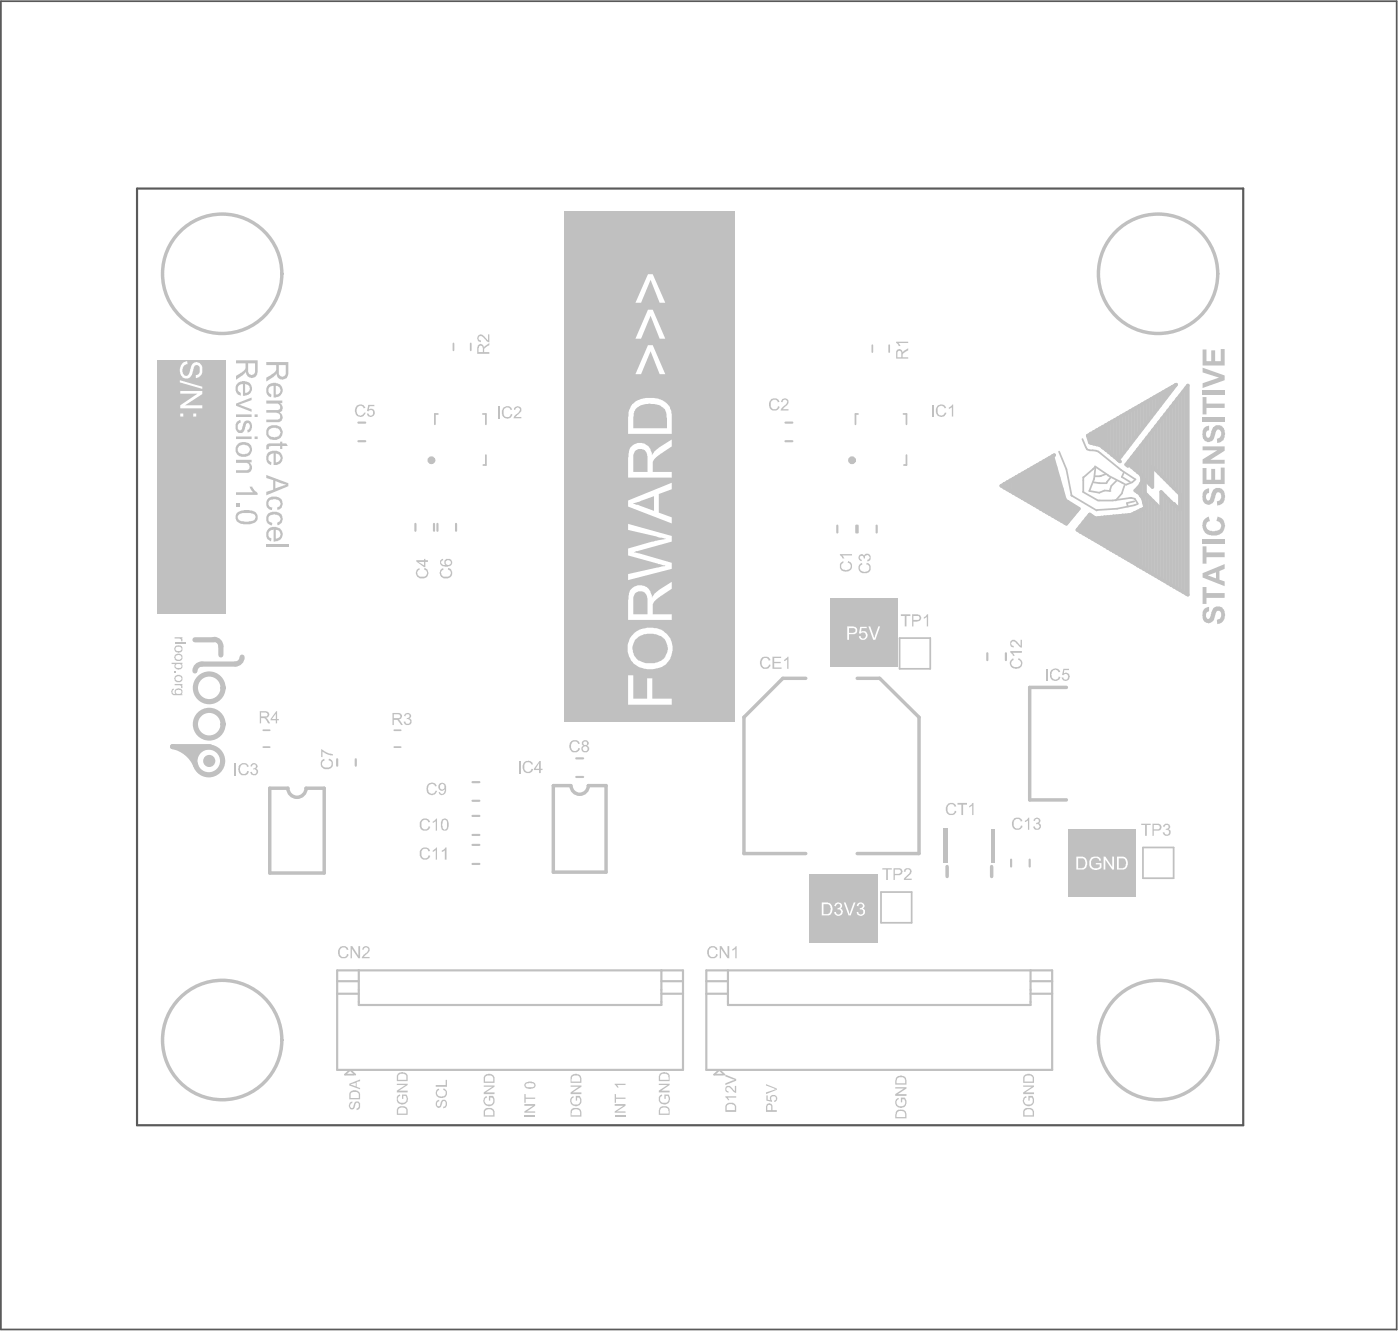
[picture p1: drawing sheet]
<svg xmlns="http://www.w3.org/2000/svg" width="137mm" height="131mm" viewBox="0 0 137 131" stroke-linecap="round" stroke-linejoin="round" font-family="sans-serif">
<path d="M.1 .1h136.5v129.8h-136.5z" fill="none" stroke="#5a5a5a" stroke-width=".17"/>
<path d="M13.4 18.4h108.2v91.5h-108.2z" fill="none" stroke="#5a5a5a" stroke-width=".21"/>
<path d="M16.9 73h3.6M19.1 62.5h1.8M19.2 73.4h-.9l-.2-.2h.2l.5 .6M19.7 64.9h3.3M20.5 74.1v.3M21.6 63.1v.9" fill="none" stroke="#c0c0c0" stroke-width=".51"/>
<g fill="none" stroke="#c0c0c0" stroke-width=".17">
<path d="M44.3 33.6v.6M46 33.6v.6M85.3 33.7v.7M86.9 33.7v.7M42.8 40.4h-.3v1.1M47.2 40.4h.3v1.1M47.5 44.5v.9h-.2M83.9 40.4h-.3v1.1M88.3 40.4h.3v1.1M88.6 44.5v.9h-.2M103.5 44.1l.8 1.8 .5 2.5M104.7 48.4l2.5 1.5a14.5 14.5 0 0 0 4-.7"/>
<path d="M105.8 42.9l.5 1 .2 .1a1.2 1.2 0 0 1 1.1 .3l2 1.6 1.4 .9M105.9 48.1l1.4 .8h1.5l1.8-.3 .3 .1 .3 .5M105.9 46.6v1.5M106.9 47.1l1.3 .1M107.1 45.6l1.3 .8M107.1 45.7l-.1 1.1-.5 1.2 1 .1 .5-.2 .6 .1M107.1 45.6l-1.2 1.1M108.1 46.3l-.6 .2h-.4M108.3 46.4l1.8 1M108.6 46.7l-.4 .5M109.2 47l-.5 .5-.2 .5M109.7 46.6l.8 .5"/>
<path d="M109.9 46.2l-.2 .4M109.9 47.5l-.2 .7-.6 .7M110.9 49l-.7 .2 .1 .3M111 46.8l-.3 .3-.6 .2M25.7 73h.7M25.7 71.3h.7M38.5 73h.7M38.5 71.3h.7M88 62.3h3v3h-3zM86.1 87.2h3v3h-3zM111.7 82.8h3v3h-3zM34.6 105h-.9l.5-.5 .5 .5"/>
<path d="M70.7 105h-.9l.5-.5 .5 .5"/>
</g>
<g fill="none" stroke="#c0c0c0" stroke-width=".21">
<path d="M35 43.1h.7M35 41.3h.7M40.6 51.2v.7M42.4 51.2v.7M42.8 51.2v.7M44.6 51.2v.7M76.8 43.1h.7M76.8 41.3h.7M81.9 51.4v.6M83.7 51.4v.6M83.9 51.4v.6M85.7 51.4v.6"/>
<path d="M33 74.2v.6M34.8 74.2v.6M46.2 78.2h.7M46.2 79.7h.7M46.2 76.4h.7M56.3 75.9h.7M56.3 74.1h.7M96.5 63.8v.7M98.3 63.8v.7M33 94.8h33.8v9.7h-33.8zM33 95.9h2.1M33 97.1h2.1"/>
<path d="M35.1 94.8v3.4h29.6v-3.4M46.2 84.4h.7M46.2 81.6h.7M46.2 82.5h.7M64.7 95.9h2.1M64.7 97.1h2.1M69.1 94.8h33.8v9.7h-33.8zM69.1 95.9h2.1M69.1 97.1h2.1M71.2 94.8v3.4h29.6v-3.4M98.9 84v.7M100.7 84v.7"/>
<path d="M100.8 95.9h2.1M100.8 97.1h2.1"/>
</g>
<g fill="none" stroke="#c0c0c0" stroke-width=".34">
<path d="M110.8 40v3M111.1 39.8v2.8M111.4 39.6v2.7M111.7 39.5v2.4M112 39.3v2.2M112.3 39.1v2M112.5 39v1.7M112.8 38.8v1.6M113.1 38.6v1.4M113.4 38.5v1.1M113.7 38.3v.9M114 38.1v.7"/>
<path d="M114.3 38v.4M114.5 39.7v7.7M114.6 37.8v.2M114.8 39.3v8.4M114.9 37.6v.1M115.1 39v9M115.4 38.6v19.1M115.7 38.2v19.7M116 37.9v20.1M97.9 47.5l5.2-3-.2 .1 1.2 4.3 1.4 .8-1.2 1.5zM98.2 47.3v.4M98.5 47.1v.7"/>
<path d="M98.8 46.9v1.1M99.1 46.7v1.5M99.4 46.6v1.7M99.7 46.4v2.1M100 46.2v2.5M100.2 46.1v2.8M100.5 45.9v3.1M100.8 45.7v3.5M101.1 45.6v3.8M101.4 45.4v4.1M101.7 45.2v4.5M102 45.1v4.8"/>
<path d="M102.3 44.9v5.2M102.6 44.7v5.6M102.9 44.5v5.9M103.2 45.6v5M103.5 46.7v4.1M103.8 47.7v3.2M104.1 48.7v2.4M104.4 49v2M104.7 49.2v1.4M105 49.4v.9M105.3 49.6v.4M105.6 51.4v.6"/>
<path d="M105.9 51v1.2M106.2 50.6v1.7M106.3 42.6l8.7-5-5.7 7.3 .2 .2-2-1.6-1-.3zM106.5 50.3v2.2M106.6 42.3v1M106.8 50.5v2.2M106.9 42.2v1.2M107.1 50.6v2.2M107.2 42v1.4M107.4 50.6v2.4M107.5 41.8v1.7M107.7 50.5v2.7"/>
<path d="M107.8 41.7v2M108 50.5v2.8M108.1 41.5v2.5M108.3 50.5v3M108.4 41.3v2.9M108.6 50.5v3.2M108.7 41.2v3.3M108.9 50.4v3.5M109 41v3.7M109.2 50.4v3.7M109.3 40.8v4.1M109.5 50.4v3.8"/>
<path d="M109.6 40.7v3.9M109.8 50.3v4.1M109.9 40.5v3.7M110.1 50.3v4.3M110.2 40.3v3.5M110.4 45.4l-.1 .1-.2-.1 6-7.7v20.4l-10.8-6.3 1.2-1.5 .6 .3M110.4 45.4l1.2 1a1.23 1.23 0 0 1-.6 1.5l.2 .2M110.4 45.1v.3M110.4 50.3v4.4M110.5 40.1v3.3M110.6 44.7v.9M110.6 50.3v4.6"/>
<path d="M110.9 44.3v1.6M110.9 50.1v5M111.2 48.1l.5 .6 .3 .9-1.4 .7-3.5 .3M111.2 43.9v2.3M111.2 47.7v.4M111.2 50v5.3M111.5 43.5v2.9M111.5 47.3v1.1M111.5 49.8v5.7M111.8 43.2v5.9M111.8 49.7v5.9M112.1 42.8v4.2"/>
<path d="M112.1 48.3v7.5M112.4 42.4v4.9M112.4 48.6v7.4M112.7 42v3.6M112.7 48.9v7.2M113 41.6v4.3M113 49.2v7.1M113.3 41.2v5M113.3 49.5v7M113.6 40.9v5.6M113.6 48.1v8.5M113.9 40.5v6.3"/>
<path d="M113.9 48.4v8.4M114.2 40.1v7M114.2 48.7v8.3M114.5 49v8.2M115.1 49.5v8M115.4 48.3l-2.7-2.7v2l-.7-.7v1.3l1.5 1.5v-1.6l1.3 1.2M115.4 49.8l-.6-.6v8.2M28.1 77h-1.7v8.3h5.3v-8.3h-1.8M55.8 76.8h-1.7v8.4h5.2v-8.4h-1.8M78.8 66.3h-2.3l-3.8 3.8v13.3h6.1M83.8 66.3h2.2l3.9 3.8v13.3h-6.1M104.3 67.2h-3.6v11h3.6"/>
<path d="M92.6 84.7v.9M97 84.7v.9"/>
</g>
<path d="M92.5 81v3.3" fill="none" stroke="#c0c0c0" stroke-width=".42"/>
<path d="M97.1 81v3.3" fill="none" stroke="#c0c0c0" stroke-width=".38"/>
<g fill="#c0c0c0">
<path d="M84 55.2l.3-.2v.2a.38 .38 0 0 0-.2 .5 .38 .38 0 0 0 .6 .1 .34 .34 0 0 0 .3-.3 .34 .34 0 0 0-.3-.3v-.2a.54 .54 0 0 1 .4 .7 .54 .54 0 0 1-.7 .3 .57 .57 0 0 1-.4-.8z"/>
<path d="M84.1 54.2l.3-.1 .1 .2a.35 .35 0 0 1 .6 0 .35 .35 0 0 1-.2 .5l-.1 .1v-.2a.23 .23 0 0 0 .2-.3 .23 .23 0 0 0-.3-.2 .23 .23 0 0 0-.1 .4h-.2a.2 .2 0 0 0-.1-.3 .2 .2 0 0 0-.2 .2 .2 .2 0 0 0 .2 .2l-.1 .1a.35 .35 0 0 1-.3-.2 .35 .35 0 0 1 .2-.4z"/>
<path d="M92.7 78.5a.52 .52 0 0 1 .8 .3h-.2a.36 .36 0 0 0-.5-.2 .36 .36 0 0 0-.2 .5 .36 .36 0 0 0 .3 .4 .36 .36 0 0 0 .5-.3l.1 .1a.54 .54 0 0 1-.7 .3 .54 .54 0 0 1-.3-.8z"/>
<path d="M93.6 78.4h.9v.2h-.3v1h-.2v-1h-.4z"/>
<path d="M94.8 78.7l.4-.3v1.2h-.1v-.9l-.3 .2z"/>
<path d="M38.8 107.1l.2-.2 .1 .2a.37 .37 0 0 0-.2 .5 .37 .37 0 0 0 .5 .1 .41 .41 0 0 0 .2-.6h-.2v.3h-.1v-.5l.5 .1a.56 .56 0 0 1-.2 .9 .56 .56 0 0 1-.8-.5z"/>
<path d="M38.8 105.9h1.1v.1l-.9 .6h.9v.1h-1.1v-.1l.8-.6h-.8z"/>
<path d="M39.6 69.7a.32 .32 0 0 1 .5 0 .32 .32 0 0 1-.1 .5 .36 .36 0 0 1 .2 .6 .36 .36 0 0 1-.6 0l-.1-.3h.1a.22 .22 0 0 0 .3 .2 .22 .22 0 0 0 .2-.3 .22 .22 0 0 0-.3-.1v-.1a.21 .21 0 0 0 .2-.2 .21 .21 0 0 0-.1-.2 .21 .21 0 0 0-.3 .2h-.1z"/>
<path d="M42.7 107.5l.2-.1v.2a.23 .23 0 0 0-.2 .3 .23 .23 0 0 0 .3 .2l.1-.2a.35 .35 0 0 1 .3-.5 .35 .35 0 0 1 .3 .6l-.2 .2-.1 .1-.1-.1a.31 .31 0 0 0 .3-.3 .31 .31 0 0 0-.2-.3l-.2 .2a.43 .43 0 0 1-.3 .4 .44 .44 0 0 1-.2-.7z"/>
<path d="M42.7 106.4l.2-.1v.2a.36 .36 0 0 0-.1 .5 .36 .36 0 0 0 .5 .1 .32 .32 0 0 0 .3-.3 .32 .32 0 0 0-.3-.3l.1-.2a.49 .49 0 0 1 .2 .7 .49 .49 0 0 1-.7 .2 .51 .51 0 0 1-.2-.8z"/>
<path d="M42.6 106h1v-.5h.1v.7h-1.1z"/>
<path d="M42 76.5a.51 .51 0 0 1 .7 .3h-.1a.38 .38 0 0 0-.6-.1 .38 .38 0 0 0-.1 .5 .34 .34 0 0 0 .3 .3 .34 .34 0 0 0 .4-.2h.1a.53 .53 0 0 1-.6 .4 .53 .53 0 0 1-.4-.7l.1-.3z"/>
<path d="M43.2 55.6l.1-.1 .1 .2a.37 .37 0 0 0-.2 .4 .37 .37 0 0 0 .5 .2 .36 .36 0 0 0 .4-.3 .36 .36 0 0 0-.3-.4v-.1a.54 .54 0 0 1 .4 .7 .54 .54 0 0 1-.7 .3 .54 .54 0 0 1-.5-.3 .54 .54 0 0 1 .2-.6z"/>
<path d="M46.8 32.7h.1a.54 .54 0 0 1 .6 .3l.2 .3v-.6h.1v.8l-.3-.3a.67 .67 0 0 0-.7-.3v.2l.2 .2v.1a.4 .4 0 0 1-.3-.3 .4 .4 0 0 1 .1-.4z"/>
<path d="M48.7 39.7h.1v1.2h-.1z"/>
<path d="M49.3 39.8a.51 .51 0 0 1 .8 .2l-.2 .1a.37 .37 0 0 0-.5-.2 .37 .37 0 0 0-.2 .5 .36 .36 0 0 0 .4 .3 .36 .36 0 0 0 .4-.3l.1 .1a.53 .53 0 0 1-.7 .4 .53 .53 0 0 1-.3-.7z"/>
<path d="M50.3 39.8a.39 .39 0 0 1 .6 0 .39 .39 0 0 1-.1 .6l-.4 .3h.6v.2h-.8l.1-.3 .2-.2a.36 .36 0 0 0 .3-.2 .36 .36 0 0 0-.1-.4l-.2 .1-.1 .2-.1-.1z"/>
<path d="M55.9 107.1h.2v.1a.39 .39 0 0 0-.2 .6 .39 .39 0 0 0 .6 .1 .42 .42 0 0 0 .1-.7h-.2v.3h-.1v-.4h.4a.56 .56 0 0 1 0 .8 .56 .56 0 0 1-.7 .1 .56 .56 0 0 1-.1-.8z"/>
<path d="M55.8 106.1h1v.1l-.8 .5h.8v.2h-1v-.2l.8-.5h-.8z"/>
<path d="M55.9 72.4h.1a.51 .51 0 0 1 .7 .3h-.2a.4 .4 0 0 0-.5-.2 .4 .4 0 0 0-.1 .6 .35 .35 0 0 0 .3 .3 .35 .35 0 0 0 .3-.3h.2a.55 .55 0 0 1-.7 .4 .55 .55 0 0 1-.3-.8z"/>
<path d="M60.1 109h1.1v.1h-1.1z"/>
<path d="M60.1 107.9h1.1v.1l-.9 .6h.9v.1h-1.1v-.1l.8-.6h-.8z"/>
<path d="M60.1 106.9h.1v.3h1v.2h-1v.3h-.1z"/>
<path d="M60.1 105.9h1.1v.1h-.9l.2 .2-.1 .1z"/>
<path d="M100.1 107.2l.2-.1 .1 .1a.37 .37 0 0 0-.3 .5 .37 .37 0 0 0 .6 .2 .41 .41 0 0 0 .2-.7h-.2v.3h-.2v-.4h.4a.57 .57 0 0 1-.1 .9 .57 .57 0 0 1-.8-.5z"/>
<path d="M100 106.1h1.1v.1l-.9 .5h.9v.2h-1.1v-.2l.9-.5h-.9z"/>
<path d="M50.7 74.3h.2v1.2h-.2z"/>
<path d="M51.2 74.5h.1a.49 .49 0 0 1 .8 .2h-.2a.38 .38 0 0 0-.5-.2 .38 .38 0 0 0-.1 .5 .36 .36 0 0 0 .3 .4 .36 .36 0 0 0 .4-.3h.1a.53 .53 0 0 1-.6 .4 .53 .53 0 0 1-.4-.6z"/>
<path d="M86.3 84.8h.9v.2h-.4v1h-.2v-1h-.3z"/>
<path d="M88.5 84.9a.38 .38 0 0 1 .6 .1 .38 .38 0 0 1-.3 .5l-.3 .3h.6v.2h-.8l.2-.3a.67 .67 0 0 0 .5-.7l-.3-.1-.2 .1v.2h-.1z"/>
<path d="M82.3 54.9l.2-.1v.2a.38 .38 0 0 0-.3 .5 .38 .38 0 0 0 .5 .2 .37 .37 0 0 0 .4-.3 .37 .37 0 0 0-.2-.4v-.2a.55 .55 0 0 1 .3 .7 .55 .55 0 0 1-.7 .3 .55 .55 0 0 1-.2-.9z"/>
<path d="M82.1 54.1h1.2v.2h-.9l.1 .2-.1 .1z"/>
<path d="M87.6 33.4h1.2v.1h-.9l.1 .3h-.1l-.1-.2-.2-.1z"/>
<path d="M111.6 80.5h.9v.1h-.4v1.1h-.1v-1.1h-.4z"/>
<path d="M113.9 80.5a.32 .32 0 0 1 .4 .1 .32 .32 0 0 1-.1 .4 .36 .36 0 0 1 .2 .6 .36 .36 0 0 1-.6 0l-.1-.3h.2a.22 .22 0 0 0 .2 .2 .22 .22 0 0 0 .2-.3 .22 .22 0 0 0-.3-.1v-.1a.21 .21 0 0 0 .3-.2 .21 .21 0 0 0-.2-.2 .21 .21 0 0 0-.2 .2h-.2z"/>
<path d="M17.1 62.3h.7v.1h-.1h.1v.2h-.1v-.1l-.1-.1h-.5z"/>
<path d="M17.1 62.8h1v.1h-1z"/>
<path d="M17.1 65.6h.1v.2h-.1z"/>
<path d="M17.1 66.8h.7v.1h-.1l.1 .1v.2h-.1v-.2l-.6-.1z"/>
<path d="M34.2 107.7l.2-.1v.2a.23 .23 0 0 0-.2 .2 .23 .23 0 0 0 .3 .2 .51 .51 0 0 1 .5-.6 .49 .49 0 0 1-.1 .9v-.2a.28 .28 0 0 0 .2-.3 .28 .28 0 0 0-.3-.3l-.1 .2a.39 .39 0 0 1-.4 .5 .46 .46 0 0 1-.1-.7z"/>
<path d="M33.3 92.5a.52 .52 0 0 1 .8 .3h-.2a.36 .36 0 0 0-.5-.2 .36 .36 0 0 0-.2 .5 .36 .36 0 0 0 .3 .4 .36 .36 0 0 0 .4-.3h.2a.54 .54 0 0 1-.8 .4 .54 .54 0 0 1-.2-.8z"/>
<path d="M34.3 92.4h.1l.6 1v-1h.2v1.2h-.2l-.6-.9v.9h-.1z"/>
<path d="M35.5 92.5a.38 .38 0 0 1 .6 .1 .38 .38 0 0 1-.2 .6l-.3 .3h.5v.1h-.7l.2-.4a.57 .57 0 0 0 .4-.5l-.3-.1-.2 .2h-.1z"/>
<path d="M31.4 74.3l.3-.2v.2a.38 .38 0 0 0-.2 .5 .38 .38 0 0 0 .6 .2 .36 .36 0 0 0 .3-.4 .36 .36 0 0 0-.3-.3l.1-.2a.53 .53 0 0 1 .3 .7 .53 .53 0 0 1-.6 .3 .56 .56 0 0 1-.5-.8z"/>
<path d="M31.4 73.2l.5 .3 .6 .2v.1l-.6-.1-.4-.3v.6h-.1z"/>
<path d="M47.4 107.1h.2v.1a.36 .36 0 0 0-.2 .5 .36 .36 0 0 0 .5 .2 .39 .39 0 0 0 .3-.2 .39 .39 0 0 0-.1-.5h-.2v.3h-.1v-.4h.4l.1 .2a.54 .54 0 0 1-.6 .7 .54 .54 0 0 1-.3-.9z"/>
<path d="M47.3 106.1h1v.1l-.8 .5h.8v.2h-1v-.2l.8-.5h-.8z"/>
<path d="M41.3 80a.55 .55 0 0 1 .8 .3h-.2a.38 .38 0 0 0-.5-.2 .38 .38 0 0 0-.2 .6 .36 .36 0 0 0 .3 .3 .36 .36 0 0 0 .4-.3l.2 .1a.54 .54 0 0 1-.8 .3 .54 .54 0 0 1-.3-.7z"/>
<path d="M42.3 80.3l.4-.3v1.2h-.1v-1l-.2 .2h-.1z"/>
<path d="M41.3 82.8a.53 .53 0 0 1 .8 .3l-.2 .1a.38 .38 0 0 0-.5-.2 .38 .38 0 0 0-.2 .5 .36 .36 0 0 0 .3 .4 .36 .36 0 0 0 .4-.3h.2a.54 .54 0 0 1-.8 .4 .54 .54 0 0 1-.3-.8z"/>
<path d="M42.3 83.1l.4-.3v1.2h-.1v-.9l-.3 .1z"/>
<path d="M43.2 83.1l.3-.2v-.1h.2v1.2h-.2v-.9l-.3 .1z"/>
<path d="M40.8 55.6l.2-.1v.2a.38 .38 0 0 0-.2 .5 .38 .38 0 0 0 .6 .1 .36 .36 0 0 0 .4-.3 .36 .36 0 0 0-.3-.4v-.1a.54 .54 0 0 1 .3 .7 .54 .54 0 0 1-.7 .3 .55 .55 0 0 1-.4-.4 .55 .55 0 0 1 .1-.5z"/>
<path d="M51.3 109h1v.1h-1z"/>
<path d="M51.3 107.9h1v.1l-.8 .6h.8v.1h-1v-.1l.8-.6h-.8z"/>
<path d="M51.3 106.9h.1v.3h.9v.2h-.9v.3h-.1z"/>
<path d="M64.6 107l.1-.1v.2a.39 .39 0 0 0 0 .6 .39 .39 0 0 0 .6 0 .41 .41 0 0 0 0-.6h-.2v.3h-.1v-.5h.3a.56 .56 0 0 1 0 .9 .56 .56 0 0 1-.8-.2l-.1-.4z"/>
<path d="M64.4 105.9h1.1v.1l-.8 .6h.8v.1h-1.1v-.1l.9-.6h-.9z"/>
<path d="M70.9 107.1h1.1v.1h-.9l.2 .2-.1 .1z"/>
<path d="M71 106.1a.57 .57 0 0 1 .7 .4l.1 .1v-.5h.2v.7l-.4-.2a.38 .38 0 0 0-.6-.3v.3h.2v.2a.38 .38 0 0 1-.2-.7z"/>
<path d="M70.9 105l1.1 .4v.2l-1.1 .4v-.2l.9-.3-.9-.3z"/>
<path d="M74.9 107h.2v.4l.2 .1a.34 .34 0 0 1 .2-.5 .34 .34 0 0 1 .4 .2 .34 .34 0 0 1-.2 .5v-.2a.22 .22 0 0 0 .1-.3 .22 .22 0 0 0-.3-.1 .22 .22 0 0 0-.1 .3l.1 .3-.6-.2z"/>
<path d="M74.9 105.9l1 .4v.2l-1 .4v-.2l1-.3-1-.3z"/>
<path d="M69.4 92.5a.48 .48 0 0 1 .8 .3h-.2a.36 .36 0 0 0-.5-.2 .36 .36 0 0 0-.2 .5 .36 .36 0 0 0 .3 .4 .36 .36 0 0 0 .4-.3h.2a.54 .54 0 0 1-.7 .4 .54 .54 0 0 1-.4-.7z"/>
<path d="M70.4 92.4h.1l.6 1v-1h.2v1.2h-.2l-.6-.9v.9h-.1z"/>
<path d="M71.6 92.7l.4-.3v1.2h-.1v-.9l-.2 .2h-.1z"/>
<path d="M87.7 107.3h.2v.1a.38 .38 0 0 0-.2 .5 .38 .38 0 0 0 .6 .1 .41 .41 0 0 0 .1-.6h-.2v.3h-.1v-.5h.4a.56 .56 0 0 1-.2 1 .56 .56 0 0 1-.8-.6z"/>
<path d="M87.5 106.2h1.1v.1l-.8 .6h.8v.2h-1.1v-.2l.9-.6h-.9z"/>
<path d="M25.4 69.5h.5a.34 .34 0 0 1 .4 .3 .34 .34 0 0 1-.3 .4h.2l.2 .5h-.2l-.3-.5h-.4v.5h-.1zM25.5 69.6v.4h.4a.21 .21 0 0 0 .3-.2 .21 .21 0 0 0-.3-.2z"/>
<path d="M27 69.5h.1v.7h.2v.2h-.2v.3h-.1v-.3h-.5v-.2zM27 69.7l-.4 .5h.4z"/>
<path d="M38.9 108.2l.3-.1a.48 .48 0 0 1 .7 .4v.4h-1.1v-.5zM39 108.3l-.1 .1v.4h.8v-.3a.38 .38 0 0 0-.4-.3z"/>
<path d="M38.9 104.9h.1a.54 .54 0 0 1 .9 .3v.4h-1.1v-.5zM39 105l-.1 .1v.4h.8v-.2a.42 .42 0 0 0-.6-.4z"/>
<path d="M38.4 69.7h.5a.32 .32 0 0 1 .4 .2 .32 .32 0 0 1-.3 .4l.4 .5h-.2l-.4-.5h-.3v.5h-.1zM38.5 69.8v.4h.3a.21 .21 0 0 0 .3-.2 .21 .21 0 0 0-.2-.2z"/>
<path d="M42.9 76.6a.44 .44 0 0 1 .6 0 .44 .44 0 0 1 .1 .5 .39 .39 0 0 1-.2 .5 .39 .39 0 0 1-.5-.2h.1a.26 .26 0 0 0 .4 .1 .26 .26 0 0 0 .1-.3v-.1a.37 .37 0 0 1-.6 0 .37 .37 0 0 1 0-.5zM43 76.9a.24 .24 0 0 0 .4 0 .24 .24 0 0 0-.4 0z"/>
<path d="M43.1 54.7l.1-.1h.1v.1a.27 .27 0 0 0-.1 .4 .27 .27 0 0 0 .4 .1 .38 .38 0 0 1 .1-.6 .38 .38 0 0 1 .5 .4 .67 .67 0 0 1-1.2 0zM43.6 55a.25 .25 0 0 0 .5 0 .25 .25 0 0 0-.5 0z"/>
<path d="M46.8 33.6a.35 .35 0 0 1 .5 .3l.5-.4v.2l-.5 .4v.3h.5v.2h-1.1v-.7zM46.9 33.8l-.1 .6h.4v-.5l-.2-.1z"/>
<path d="M56 108.3l.2-.1a.48 .48 0 0 1 .6 .5v.4h-1v-.6zM56 108.5l-.1 .5h.8v-.2a.45 .45 0 0 0-.7-.4z"/>
<path d="M56 105a.55 .55 0 0 1 .8 .4v.4h-1v-.6zM56 105.2l-.1 .5h.8v-.3a.45 .45 0 0 0-.7-.2z"/>
<path d="M57 72.4a.32 .32 0 0 1 .5 0 .32 .32 0 0 1-.1 .5 .35 .35 0 0 1 .1 .5 .35 .35 0 0 1-.5 0 .31 .31 0 0 1 .1-.5l-.2-.2zM57 72.6a.2 .2 0 0 0 .4 0 .2 .2 0 0 0-.4 0zM57 73.2a.23 .23 0 0 0 .4 0 .23 .23 0 0 0-.4 0z"/>
<path d="M100.1 108.4l.4-.2a.48 .48 0 0 1 .6 .5v.4h-1.1v-.6zM100.2 108.5v.5h.8v-.2a.44 .44 0 0 0-.8-.3z"/>
<path d="M100.1 105.1l.4-.2a.51 .51 0 0 1 .6 .5v.4h-1.1v-.6zM100.2 105.2v.5h.8v-.3a.45 .45 0 0 0-.8-.2z"/>
<path d="M52.7 74.3h.2v.8h.1v.1h-.1v.3h-.2v-.3h-.5v-.1zM52.7 74.6l-.3 .5h.3z"/>
<path d="M87.4 84.8h.4a.36 .36 0 0 1 .4 .4 .36 .36 0 0 1-.4 .3h-.3v.5h-.1zM87.5 85v.4h.3a.22 .22 0 0 0 .3-.2 .22 .22 0 0 0-.3-.2z"/>
<path d="M87.7 34.2a.34 .34 0 0 1 .5 .2l.2-.2 .4-.2v.2l-.6 .4v.3h.6v.1h-1.2v-.7zM87.8 34.3l-.1 .6h.4v-.6z"/>
<path d="M112.7 80.5h.4a.36 .36 0 0 1 .5 .3 .36 .36 0 0 1-.5 .4h-.3v.5h-.1zM112.8 80.6v.4h.3a.22 .22 0 0 0 .3-.2 .22 .22 0 0 0-.3-.2z"/>
<path d="M17.2 63.1h.1a.38 .38 0 0 1 .5 .1 .38 .38 0 0 1-.2 .5 .39 .39 0 0 1-.5-.1 .39 .39 0 0 1 .1-.5zM17.2 63.2a.29 .29 0 0 0 .2 .4 .29 .29 0 0 0 .4-.2 .33 .33 0 0 0-.6-.2z"/>
<path d="M17.1 64a.4 .4 0 0 1 .6-.1 .4 .4 0 0 1 0 .6 .4 .4 0 0 1-.6-.1l-.1-.2zM17.2 64a.27 .27 0 0 0 .1 .4 .27 .27 0 0 0 .3 0 .27 .27 0 0 0 .1-.4z"/>
<path d="M16.8 64.8h1v.1a.37 .37 0 0 1-.2 .5 .37 .37 0 0 1-.5-.1l-.1-.3 .2-.1h-.4zM17.2 64.9a.3 .3 0 0 0 .2 .4 .3 .3 0 0 0 .4-.2 .33 .33 0 0 0-.6-.2z"/>
<path d="M17.2 66a.39 .39 0 0 1 .6 .1 .39 .39 0 0 1-.2 .6 .39 .39 0 0 1-.5-.3l-.1-.2zM17.2 66.1a.27 .27 0 0 0 .1 .4 .27 .27 0 0 0 .3 0 .27 .27 0 0 0 .1-.4z"/>
<path d="M16.8 67.3h.2v.1a.21 .21 0 0 0-.1 .3 .21 .21 0 0 0 .3 .1 .36 .36 0 0 1 .3-.6 .36 .36 0 0 1 .3 .6v.1h-.6a.35 .35 0 0 1-.4-.1 .35 .35 0 0 1 0-.5zM17.2 67.5a.28 .28 0 0 0 .2 .3 .28 .28 0 0 0 .4-.3 .45 .45 0 0 0-.6 0z"/>
<path d="M34.2 106.7a.57 .57 0 0 1 1 .2v.5h-1.1v-.6zM34.4 106.7l-.1 .2v.4h.8v-.3a.46 .46 0 0 0-.7-.3z"/>
<path d="M34.1 105.9l1.1-.4v.1l-.3 .1v.5l.3 .1v.1l-1.1-.3zM34.2 106l.6 .1v-.3z"/>
<path d="M47.4 108.3l.3-.1a.53 .53 0 0 1 .6 .5v.4h-1v-.6zM47.5 108.5h-.1v.5h.8v-.2a.44 .44 0 0 0-.7-.3z"/>
<path d="M47.4 105l.4-.1a.51 .51 0 0 1 .5 .5v.4h-1v-.6zM47.5 105.2l-.1 .5h.8v-.3a.45 .45 0 0 0-.7-.2z"/>
<path d="M43.2 80.1a.42 .42 0 0 1 .5 0 .42 .42 0 0 1 .2 .4 .5 .5 0 0 1-.3 .7 .52 .52 0 0 1-.5-.8zM43.4 80.1l-.1 .2a.63 .63 0 0 0 .1 .8 .54 .54 0 0 0 .3-.8l-.1-.2z"/>
<path d="M40.7 54.7h.8v-.1h.1v.1h.2v.2h-.2v.5h-.1l-.8-.5zM40.9 54.9l.6 .3v-.3z"/>
<path d="M51.4 105.8l.4-.1a.41 .41 0 0 1 .5 .5l-.1 .1-.4 .1a.41 .41 0 0 1-.5-.5zM51.4 105.9a.28 .28 0 0 0 .1 .3 .28 .28 0 0 0 .4 0 .23 .23 0 0 0 .3 0 .23 .23 0 0 0-.1-.4h-.4z"/>
<path d="M64.6 108.2l.1-.1a.51 .51 0 0 1 .8 .4v.4h-1.1v-.4zM64.7 108.2l-.2 .3v.3h.9v-.3a.48 .48 0 0 0-.7-.3z"/>
<path d="M64.5 104.9a.53 .53 0 0 1 .6-.1 .53 .53 0 0 1 .4 .4v.4h-1.1zM64.7 105l-.2 .1v.4h.9v-.2a.47 .47 0 0 0-.7-.3z"/>
<path d="M71 107.9l.3-.2a.48 .48 0 0 1 .7 .5v.4h-1.1v-.6zM71.2 107.9l-.2 .2v.4h.8v-.3a.45 .45 0 0 0-.6-.3z"/>
<path d="M75 107.9a.33 .33 0 0 1 .4-.1 .33 .33 0 0 1 .1 .4v.3h.4v.1h-1v-.5zM75.1 108l-.1 .5h.4v-.5h-.1z"/>
<path d="M87.7 108.5l.3-.1a.48 .48 0 0 1 .6 .5v.4h-1.1l.1-.6zM87.8 108.6l-.1 .1v.4h.8v-.2a.38 .38 0 0 0-.5-.4z"/>
<path d="M87.7 105.2h.1a.54 .54 0 0 1 .8 .4v.4h-1.1l.1-.6zM87.7 105.3v.5h.8v-.2a.41 .41 0 0 0-.3-.4 .41 .41 0 0 0-.4 .1z"/>
</g>
<path d="M79.1 85.5h6.7v6.6h-6.7z" fill-rule="evenodd" fill="#c0c0c0"/>
<g fill="#fff">
<path d="M81.7 88.3a.36 .36 0 0 1 .5 0 .36 .36 0 0 1 0 .5 .39 .39 0 0 1 .1 .6 .39 .39 0 0 1-.6-.1l-.1-.2h.1a.26 .26 0 0 0 .4 .2 .26 .26 0 0 0 .1-.3 .26 .26 0 0 0-.3-.2v-.1a.21 .21 0 0 0 .3-.2 .21 .21 0 0 0-.3-.2 .21 .21 0 0 0-.2 .3l-.1-.1z"/>
<path d="M82.5 88.2h.2l.3 1.1 .5-1.1h.1l-.4 1.2h-.2z"/>
<path d="M83.9 88.3a.38 .38 0 0 1 .4-.1 .38 .38 0 0 1 .2 .5l-.1 .1a.39 .39 0 0 1 0 .6 .39 .39 0 0 1-.6-.3h.1a.25 .25 0 0 0 .3 .2 .25 .25 0 0 0 .2-.3 .25 .25 0 0 0-.3-.2v-.1a.22 .22 0 0 0 .3-.1 .22 .22 0 0 0-.2-.3 .22 .22 0 0 0-.3 .2h-.1z"/>
<path d="M80.3 88.2h.5a.64 .64 0 0 1 .6 .5 .64 .64 0 0 1-.5 .7h-.6zM80.5 88.3v1h.3a.45 .45 0 0 0 .4-.7l-.1-.1-.1-.2z"/>
</g>
<path d="M81.1 58.5h6.7v6.7h-6.7z" fill-rule="evenodd" fill="#c0c0c0"/>
<g fill="#fff">
<path d="M84.1 61.2h.6v.2h-.5v.3a.42 .42 0 0 1 .6 .4 .42 .42 0 0 1-.6 .4l-.2-.2v-.1l.1-.1a.28 .28 0 0 0 .5 .2 .28 .28 0 0 0-.1-.5h-.2l-.2 .1h-.1z"/>
<path d="M84.9 61.2h.2l.4 1.1 .4-1.1h.1l-.4 1.3h-.2z"/>
<path d="M82.8 61.2h.5a.39 .39 0 0 1 .5 .4 .39 .39 0 0 1-.5 .4h-.3v.5h-.2zM83 61.4v.4h.3a.24 .24 0 0 0 .3-.2 .24 .24 0 0 0-.3-.2z"/>
</g>
<g fill="#c0c0c0">
<path d="M99.1 80a.49 .49 0 0 1 .9 .2l-.2 .1a.36 .36 0 0 0-.5-.3 .36 .36 0 0 0-.2 .5 .36 .36 0 0 0 .3 .4 .36 .36 0 0 0 .4-.3l.2 .1a.54 .54 0 0 1-.8 .3 .54 .54 0 0 1-.2-.7z"/>
<path d="M100.2 80.2l.4-.3v1.2h-.1v-1l-.2 .2h-.1z"/>
<path d="M101.2 79.9a.32 .32 0 0 1 .4 .1 .32 .32 0 0 1 0 .4 .35 .35 0 0 1 0 .6 .35 .35 0 0 1-.5-.1l-.1-.1 .2-.1a.22 .22 0 0 0 .2 .2 .22 .22 0 0 0 .2-.2 .22 .22 0 0 0-.3-.2v-.1a.21 .21 0 0 0 .3-.2 .21 .21 0 0 0-.2-.2 .21 .21 0 0 0-.2 .2h-.1z"/>
<path d="M98.9 64.4l.2-.1v.2a.37 .37 0 0 0-.2 .5 .37 .37 0 0 0 .5 .2 .36 .36 0 0 0 .4-.3 .36 .36 0 0 0-.3-.4l.1-.2a.54 .54 0 0 1 .3 .7 .54 .54 0 0 1-.7 .3 .51 .51 0 0 1-.5-.4 .51 .51 0 0 1 .2-.5z"/>
<path d="M98.8 63.6h1.1v.2h-.9l.2 .2-.2 .1v-.2l-.2-.2z"/>
<path d="M98.9 62.6a.75 .75 0 0 1 .8 .4l.1 .1v-.6h.1v.8h-.1l-.2-.2a.72 .72 0 0 0-.7-.4v.2l.2 .2v.2a.4 .4 0 0 1-.3-.3 .4 .4 0 0 1 .1-.4z"/>
<path d="M91.1 39.6h.1v1.1h-.1z"/>
<path d="M91.7 39.6a.56 .56 0 0 1 .8 .3h-.2a.38 .38 0 0 0-.5-.2 .38 .38 0 0 0-.1 .5 .37 .37 0 0 0 .3 .4 .37 .37 0 0 0 .4-.3h.1a.53 .53 0 0 1-.6 .4 .53 .53 0 0 1-.4-.7z"/>
<path d="M92.8 39.8l.4-.3v1.2h-.1v-.9l-.3 .2z"/>
</g>
<path d="M15.4 35.2h6.7v24.8h-6.7z" fill-rule="evenodd" fill="#c0c0c0"/>
<g fill="#fff">
<path d="M18 35.4l.3-.1v.3a.61 .61 0 0 0-.5 .5 .61 .61 0 0 0 .4 .6 .53 .53 0 0 0 .4-.6v-.1a.74 .74 0 0 1 .6-.6 .82 .82 0 0 1 .6 .6 .82 .82 0 0 1-.3 .8l-.4 .1v-.3a.51 .51 0 0 0 .4-.8 .29 .29 0 0 0-.4-.1 .29 .29 0 0 0-.2 .3v.1a.81 .81 0 0 1-.7 .9 .79 .79 0 0 1-.5-1.2z"/>
<path d="M17.6 37.1l2.2 .7v.2l-2.2-.6z"/>
<path d="M17.6 38.2h2.2v.3l-1.7 1.1h1.7v.3h-2.2v-.3l1.7-1.1h-1.7z"/>
<path d="M18.9 40.4h.3v.3h-.3zM17.6 40.4h.3v.3h-.3z"/>
</g>
<g fill="#c0c0c0">
<path d="M26 39.1h1.6v.3h-.2a.5 .5 0 0 1 .2 .4 .5 .5 0 0 1-.3 .5 .51 .51 0 0 1 .3 .6 .51 .51 0 0 1-.5 .3h-1.1v-.2h1a.35 .35 0 0 0 .4-.4 .35 .35 0 0 0-.4-.3h-1v-.2h1a.33 .33 0 0 0 .4-.4 .33 .33 0 0 0-.5-.3h-.9z"/>
<path d="M26.1 43.4l.2-.1h1.1v-.1h.2v.1h.4l.1 .3h-.5v.3h-.2v-.3h-.9a.19 .19 0 0 0-.2 .1 .19 .19 0 0 0 0 .2h-.3v-.4z"/>
<path d="M26.2 48.7a.96 .96 0 0 1 1.4 .3 .66 .66 0 0 1-.5 .8v-.2a.41 .41 0 0 0 .3-.5 .41 .41 0 0 0-.5-.3 .53 .53 0 0 0-.7 .4l.1 .3 .3 .1v.2a.69 .69 0 0 1-.4-1.1z"/>
<path d="M26.2 50.2a.96 .96 0 0 1 1.4 .2 .69 .69 0 0 1-.5 .9v-.2a.39 .39 0 0 0 .3-.5 .39 .39 0 0 0-.5-.3 .46 .46 0 0 0-.5 .1 .46 .46 0 0 0-.1 .6l.3 .1v.3a.72 .72 0 0 1-.4-1.2z"/>
<path d="M26 35.4h2.2v.9a.6 .6 0 0 1-.5 .8 .6 .6 0 0 1-.7-.6l-.1 .2-.9 .6v-.4l.5-.3a.7 .7 0 0 0 .5-.6v-.3h-1zM27.3 35.7v.6a.36 .36 0 0 0 .2 .5 .36 .36 0 0 0 .4-.5v-.6z"/>
<path d="M26.3 37.5h.1a.82 .82 0 0 1 1.2 .7 .75 .75 0 0 1-.8 .6v-1.1a.44 .44 0 0 0-.6 .3 .44 .44 0 0 0 .3 .5v.3a.79 .79 0 0 1-.2-1.3zM27 37.7v.8a.42 .42 0 0 0 .4-.4 .42 .42 0 0 0-.4-.4z"/>
<path d="M26.2 41.7a.84 .84 0 0 1 .9-.1 .84 .84 0 0 1 .5 .7 .82 .82 0 0 1-.8 .7 .82 .82 0 0 1-.8-.7v-.2zM26.4 41.9a.47 .47 0 0 0-.1 .6 .47 .47 0 0 0 .6 .2 .32 .32 0 0 0 .4-.3 .46 .46 0 0 0 0-.5 .46 .46 0 0 0-.5-.1z"/>
<path d="M26.2 44.2l.3-.1a.72 .72 0 0 1 1.1 .5 .72 .72 0 0 1-.8 .8v-1.1a.46 .46 0 0 0-.5 .3 .46 .46 0 0 0 .2 .6v.2a.76 .76 0 0 1-.3-1.2zM27 44.3v.9a.44 .44 0 0 0 .4-.5 .44 .44 0 0 0-.4-.4z"/>
<path d="M26 46.4l2.2 .8v.3l-2.2 .9v-.3l.7-.3v-.9l-.7-.2zM26.9 47v.7l1.1-.3z"/>
<path d="M26.3 51.6l.2-.1a.74 .74 0 0 1 1 .3 .74 .74 0 0 1-.3 1l-.4 .1v-1.2a.46 .46 0 0 0-.5 .3 .46 .46 0 0 0 .2 .6v.3a.69 .69 0 0 1-.3-1.2zM27 51.8v.8a.42 .42 0 0 0 .4-.4 .42 .42 0 0 0-.4-.4z"/>
</g>
<path d="M26 53.3h2.2" fill="none" stroke="#c0c0c0" stroke-width=".25"/>
<path d="M104.4 81h6.7v6.6h-6.7z" fill-rule="evenodd" fill="#c0c0c0"/>
<g fill="#fff">
<path d="M106.7 83.8a.59 .59 0 0 1 .9 .3h-.1a.42 .42 0 0 0-.6-.3 .42 .42 0 0 0-.2 .6 .49 .49 0 0 0 .3 .4 .49 .49 0 0 0 .5-.1v-.3h-.4v-.1h.6v.5h-.1a.69 .69 0 0 1-1 0 .69 .69 0 0 1 .1-1z"/>
<path d="M107.9 83.7h.2l.6 1v-1h.2v1.3h-.2l-.6-1v1h-.2z"/>
<path d="M105.2 83.7h.5a.64 .64 0 0 1 .6 .6 .64 .64 0 0 1-.5 .7h-.6zM105.4 83.9v.9h.3a.52 .52 0 0 0 .4-.3 .52 .52 0 0 0-.1-.6z"/>
<path d="M109.2 83.7h.4a.64 .64 0 0 1 .7 .6 .64 .64 0 0 1-.5 .7h-.6zM109.4 83.9v.9h.2a.51 .51 0 0 0 .5-.3 .51 .51 0 0 0-.2-.6z"/>
</g>
<g fill="#c0c0c0">
<path d="M22.9 74.6h.2v1.1h-.2z"/>
<path d="M23.4 74.7a.52 .52 0 0 1 .9 .2h-.1a.39 .39 0 0 0-.6-.2 .39 .39 0 0 0-.1 .6 .34 .34 0 0 0 .3 .3 .34 .34 0 0 0 .4-.3l.1 .1a.55 .55 0 0 1-.7 .3 .55 .55 0 0 1-.3-.8z"/>
<path d="M24.6 74.6a.32 .32 0 0 1 .5 0 .32 .32 0 0 1-.1 .5 .35 .35 0 0 1 .1 .6 .35 .35 0 0 1-.6-.2v-.1h.1a.24 .24 0 0 0 .2 .3 .24 .24 0 0 0 .3-.3 .24 .24 0 0 0-.3-.2v-.1a.21 .21 0 0 0 .2-.2 .21 .21 0 0 0-.1-.2 .21 .21 0 0 0-.3 .2h-.1z"/>
<path d="M74.6 64.2a.54 .54 0 0 1 .7 .3h-.1a.37 .37 0 0 0-.5-.2 .37 .37 0 0 0-.2 .5 .37 .37 0 0 0 .2 .4 .37 .37 0 0 0 .5-.3l.2 .1a.55 .55 0 0 1-.7 .3 .55 .55 0 0 1-.4-.6l.1-.3z"/>
<path d="M75.5 64.2h.9v.1h-.7v.4h.6v.1h-.6v.4h.7v.1h-.9z"/>
<path d="M76.7 64.5l.4-.3v1.1h-.1v-.9l-.2 .2h-.1z"/>
<path d="M88.1 60h.9v.2h-.4v1h-.1v-1h-.4z"/>
<path d="M90.3 60.3l.4-.3v1.2h-.1v-.9l-.2 .1h-.1z"/>
<path d="M34.9 39.6a.51 .51 0 0 1 .8 .3h-.2a.36 .36 0 0 0-.4-.2 .36 .36 0 0 0-.2 .4 .37 .37 0 0 0 .2 .5 .37 .37 0 0 0 .5-.3h.2a.55 .55 0 0 1-.8 .4 .55 .55 0 0 1-.3-.8z"/>
<path d="M36 39.6h.6v.1h-.5v.3a.39 .39 0 0 1 .5 .2 .39 .39 0 0 1-.2 .5 .39 .39 0 0 1-.5-.3h.1a.26 .26 0 0 0 .3 .2 .26 .26 0 0 0 .2-.4 .26 .26 0 0 0-.3-.1l-.1 .1-.2-.1z"/>
<path d="M102.3 65.3h.1v1.2h-.1z"/>
<path d="M102.8 65.4a.58 .58 0 0 1 .9 .2l-.2 .1a.38 .38 0 0 0-.5-.2 .38 .38 0 0 0-.2 .5 .34 .34 0 0 0 .3 .4 .34 .34 0 0 0 .4-.3h.2a.55 .55 0 0 1-.8 .3 .55 .55 0 0 1-.2-.8z"/>
<path d="M104 65.3h.5v.2h-.4l-.1 .3a.39 .39 0 0 1 .6 .2 .39 .39 0 0 1-.4 .5h-.2l-.2-.1v-.2h.2a.24 .24 0 0 0 .3 .2 .24 .24 0 0 0 .1-.4l-.1-.1h-.2l-.1 .1-.2-.1z"/>
<path d="M75.4 39a.52 .52 0 0 1 .8 .3h-.2a.36 .36 0 0 0-.4-.2 .36 .36 0 0 0-.2 .5 .36 .36 0 0 0 .3 .4 .36 .36 0 0 0 .4-.3h.1a.54 .54 0 0 1-.7 .4 .54 .54 0 0 1-.3-.8z"/>
<path d="M76.5 39a.4 .4 0 0 1 .6 .1 .4 .4 0 0 1-.3 .6l-.3 .3h.6v.1h-.8a.72 .72 0 0 1 .5-.5 .24 .24 0 0 0 .1-.4 .24 .24 0 0 0-.4 0v.1h-.1z"/>
<path d="M23.1 39.4l1.5-.6v.3l-1.2 .4 1.2 .5v.2l-1.5-.6z"/>
<path d="M23.2 41.2l.3-.2v.3a.4 .4 0 0 0-.3 .4 .4 .4 0 0 0 .3 .4l.2-.2v-.2a.52 .52 0 0 1 .6-.6l.2 .1 .1 .4a.6 .6 0 0 1-.4 .7v-.3a.35 .35 0 0 0 .2-.3 .35 .35 0 0 0-.2-.4l-.2 .1v.3a.74 .74 0 0 1-.5 .6 .6 .6 0 0 1-.5-.8z"/>
<path d="M23.1 44.9h1.5v.3h-.2a.55 .55 0 0 1 .2 .6 .55 .55 0 0 1-.6 .4h-.9v-.3h.9a.37 .37 0 0 0 .4-.4 .37 .37 0 0 0-.5-.3h-.8z"/>
<path d="M23.1 48.1h1.6l-.3-.6h.3l.2 .4 .3 .3v.1h-2.1z"/>
<path d="M23.1 49.2h.3v.2h-.3z"/>
<path d="M117.7 59.5l.5-.2v.4a.4 .4 0 0 0-.3 .4 .4 .4 0 0 0 .3 .4l.2-.4a.76 .76 0 0 1 .8-.8 .92 .92 0 0 1 .4 1.4l-.1 .1-.5 .2v-.4a.46 .46 0 0 0 .4-.4 .46 .46 0 0 0-.3-.5l-.2 .1-.1 .3a.67 .67 0 0 1-1 .7 .98 .98 0 0 1-.1-1.3z"/>
<path d="M117.6 57.4h.4v.5h1.7v.5h-1.7v.6h-.4z"/>
<path d="M117.6 53.4h.4v.6h1.7v.4h-1.7v.7h-.4z"/>
<path d="M89.2 60h.4a.37 .37 0 0 1 .5 .4 .37 .37 0 0 1-.5 .3h-.3v.5h-.1zM89.3 60.2v.4h.3a.21 .21 0 0 0 .3-.3 .2 .2 0 0 0-.3-.1z"/>
<path d="M23.1 35.2h2.1v1a.6 .6 0 0 1-.5 .7 .6 .6 0 0 1-.7-.6l-.1 .2-.8 .6v-.4l.4-.3a.7 .7 0 0 0 .5-.6v-.3h-.9zM24.3 35.5v.6a.37 .37 0 0 0 .2 .5 .37 .37 0 0 0 .4-.2v-.9z"/>
<path d="M23.2 37.4h.1a.8 .8 0 0 1 .9-.1 .8 .8 0 0 1 .4 .9 .82 .82 0 0 1-.8 .5v-1.2a.44 .44 0 0 0-.5 .4 .44 .44 0 0 0 .2 .5v.3a.75 .75 0 0 1-.3-1.3zM24 37.5v.9a.42 .42 0 0 0 .4-.4 .42 .42 0 0 0-.4-.5z"/>
<path d="M24.9 40.5h.3v.2h-.3zM23.1 40.5h1.5v.2h-1.5z"/>
<path d="M24.9 42.6h.3v.3h-.3zM23.1 42.6h1.5v.3h-1.5z"/>
<path d="M23.2 43.4a.87 .87 0 0 1 1.4 .4v.3a.76 .76 0 0 1-1.1 .5 .73 .73 0 0 1-.3-1.2zM23.4 43.6a.52 .52 0 0 0 0 .6 .52 .52 0 0 0 .6 .1 .46 .46 0 0 0 .4-.5 .46 .46 0 0 0-.6-.4z"/>
<path d="M23.2 50h.1a1.68 1.68 0 0 1 1.8 .1 .71 .71 0 0 1 0 .8 .71 .71 0 0 1-.7 .3h-.3a.92 .92 0 0 1-1.1-.5l.1-.4zM23.4 50.2a.42 .42 0 0 0-.1 .5 .42 .42 0 0 0 .5 .2l.2 .1a.94 .94 0 0 0 1-.4 .54 .54 0 0 0-.7-.5z"/>
<path d="M117.6 56l2.1-.9v.5l-.5 .2v.8l.5 .2v.5l-2.1-.9zM118.1 56.2l.8 .3v-.6z"/>
</g>
<path d="M117.6 52.9h2.1" fill="none" stroke="#c0c0c0" stroke-width=".42"/>
<g fill="#c0c0c0">
<path d="M117.9 50.6l.3-.1 .1 .4a.47 .47 0 0 0-.4 .6 .47 .47 0 0 0 .6 .4 .94 .94 0 0 0 .9-.3 .51 .51 0 0 0-.5-.7l.2-.4a.95 .95 0 0 1 .7 1.1 .95 .95 0 0 1-1.2 .7 .98 .98 0 0 1-.9-.6 .98 .98 0 0 1 .2-1.1z"/>
<path d="M117.7 47.9l.5-.2v.4a.41 .41 0 0 0-.3 .4 .41 .41 0 0 0 .2 .4l.2-.1 .1-.3a.8 .8 0 0 1 .7-.8 .85 .85 0 0 1 .6 1.2 .72 .72 0 0 1-.7 .5v-.4a.46 .46 0 0 0 .4-.4 .46 .46 0 0 0-.3-.5l-.2 .1-.1 .3a.69 .69 0 0 1-.8 .8 .91 .91 0 0 1-.4-1.1z"/>
<path d="M117.6 45.7h.4v1.2h.4v-1.1h.4v1.1h.6v-1.2h.3v1.6h-2.1z"/>
<path d="M117.6 43.6h2.1v.4l-1.4 .9h1.4v.4h-2.1v-.4l1.4-.9h-1.4z"/>
<path d="M117.9 41.7l.3-.1v.4a.41 .41 0 0 0-.3 .4 .41 .41 0 0 0 .2 .4l.2-.1 .1-.3a.8 .8 0 0 1 .7-.9 .73 .73 0 0 1 .6 1.1 .81 .81 0 0 1-.7 .7v-.4a.45 .45 0 0 0 .4-.5 .45 .45 0 0 0-.3-.4l-.2 .1-.1 .3a.73 .73 0 0 1-.7 .8 .87 .87 0 0 1-.2-1.5z"/>
</g>
<path d="M117.6 41h2.1" fill="none" stroke="#c0c0c0" stroke-width=".42"/>
<path d="M117.6 38.8h.4v.6h1.7v.5h-1.7v.6h-.4z" fill="#c0c0c0"/>
<path d="M117.6 38.3h2.1" fill="none" stroke="#c0c0c0" stroke-width=".42"/>
<g fill="#c0c0c0">
<path d="M117.6 35.9l2.1 .8v.4l-2.1 .8v-.5l1.6-.5-1.6-.5z"/>
<path d="M117.6 34.1h.4v1.2h.4v-1.1h.4v1.1h.6v-1.2h.3v1.6h-2.1z"/>
</g>
<path d="M55.2 20.6h16.6v49.9h-16.6z" fill-rule="evenodd" fill="#c0c0c0"/>
<g fill="#fff">
<path d="M61.4 66h.5v2.3h1.4v-2h.5v2h1.9v.6h-4.3z"/>
<path d="M61.4 51.2l4.3 1.2v.5l-3.7 1 3.7 1.1v.6l-4.3 1.1v-.6l3.7-.8-3.7-1v-.7l2.3-.7 1.4-.2-3.7-.9z"/>
<path d="M63.4 33.7h.4l1.2 2.9h-.5l-.9-2.3-.9 2.3h-.6z"/>
<path d="M63.4 30.3h.4l1.2 2.8h-.5l-.9-2.3-.9 2.3h-.6z"/>
<path d="M63.4 26.8h.4l1.2 2.8h-.5l-.9-2.3-.9 2.3h-.6z"/>
<path d="M62.1 61.8a2.5 2.5 0 0 1 3.2 .2 2.04 2.04 0 0 1 .2 2.3 2.04 2.04 0 0 1-2.1 1.1 2.04 2.04 0 0 1-1.9-1.3 2.04 2.04 0 0 1 .6-2.3zM62.1 62.5a1.48 1.48 0 0 0 0 1.7 1.48 1.48 0 0 0 1.5 .6 1.47 1.47 0 0 0 1.7-1.5 1.57 1.57 0 0 0-1.9-1.4l-.8 .2z"/>
<path d="M61.8 57.4a1.15 1.15 0 0 1 1.3-.1 1.15 1.15 0 0 1 .6 1.1l.3-.4 .4-.4 1.3-.8v.7l-1.2 .8a1.11 1.11 0 0 0-.7 .9v.8h1.9v.6h-4.3v-1.9a1.45 1.45 0 0 1 .4-1.3zM62.2 57.9l-.3 .5v1.6h1.4v-1.2a.77 .77 0 0 0-1-1z"/>
<path d="M61.4 48.9l4.3-1.7v.6l-1.3 .5v1.8l1.3 .4v.6l-4.3-1.6zM61.9 49.2l2 .7v-1.4z"/>
<path d="M61.8 43.5a1.22 1.22 0 0 1 2 1l.2-.4 1.7-1.2v.7l-1.2 .8a1.11 1.11 0 0 0-.7 .9v.8h1.9v.6h-4.3v-1.9a1.45 1.45 0 0 1 .4-1.3zM62.2 44l-.3 .5v1.6h1.4v-1.2a.85 .85 0 0 0-.6-1h-.3z"/>
<path d="M61.8 39.5a2.79 2.79 0 0 1 3.4-.1 1.79 1.79 0 0 1 .5 1.5v1.5h-4.3v-1.5a2.17 2.17 0 0 1 .4-1.4zM62.2 39.9l-.2 .5-.1 1.4h3.3v-.9a1.19 1.19 0 0 0-1.1-1.4 2.14 2.14 0 0 0-1.9 .4z"/>
</g>
<g fill="none" stroke="#c0c0c0" stroke-width=".51">
<path d="M16.9 72.9a3.2 3.2 0 0 1 2.2 1.9M19.7 64.9a.68 .68 0 0 0-.6 .7M20.9 62.5a.68 .68 0 0 1 .7 .6M23.7 64.2a.68 .68 0 0 1-.7 .7"/>
<circle cx="20.4" cy="74.3" r="1.35"/>
<circle cx="20.5" cy="70.8" r="1.35"/>
<circle cx="20.5" cy="67.2" r="1.35"/>
<circle cx="20.5" cy="74.3" r=".34"/>
</g>
<g fill="none" stroke="#c0c0c0" stroke-width=".34">
<path d="M28.1 77a.89 .89 0 0 0 .9 .9 .89 .89 0 0 0 .9-.9M55.8 76.8a.85 .85 0 0 0 .9 .8 .85 .85 0 0 0 .8-.8"/>
<circle cx="21.7" cy="26.7" r="5.8"/>
<circle cx="113.2" cy="26.7" r="5.8"/>
<circle cx="21.7" cy="101.6" r="5.8"/>
<circle cx="113.2" cy="101.6" r="5.8"/>
</g>
<g fill="none" stroke="#c0c0c0" stroke-width=".42">
<circle cx="42.2" cy="45" r=".17"/>
<circle cx="83.3" cy="45" r=".17"/>
</g>
</svg>
